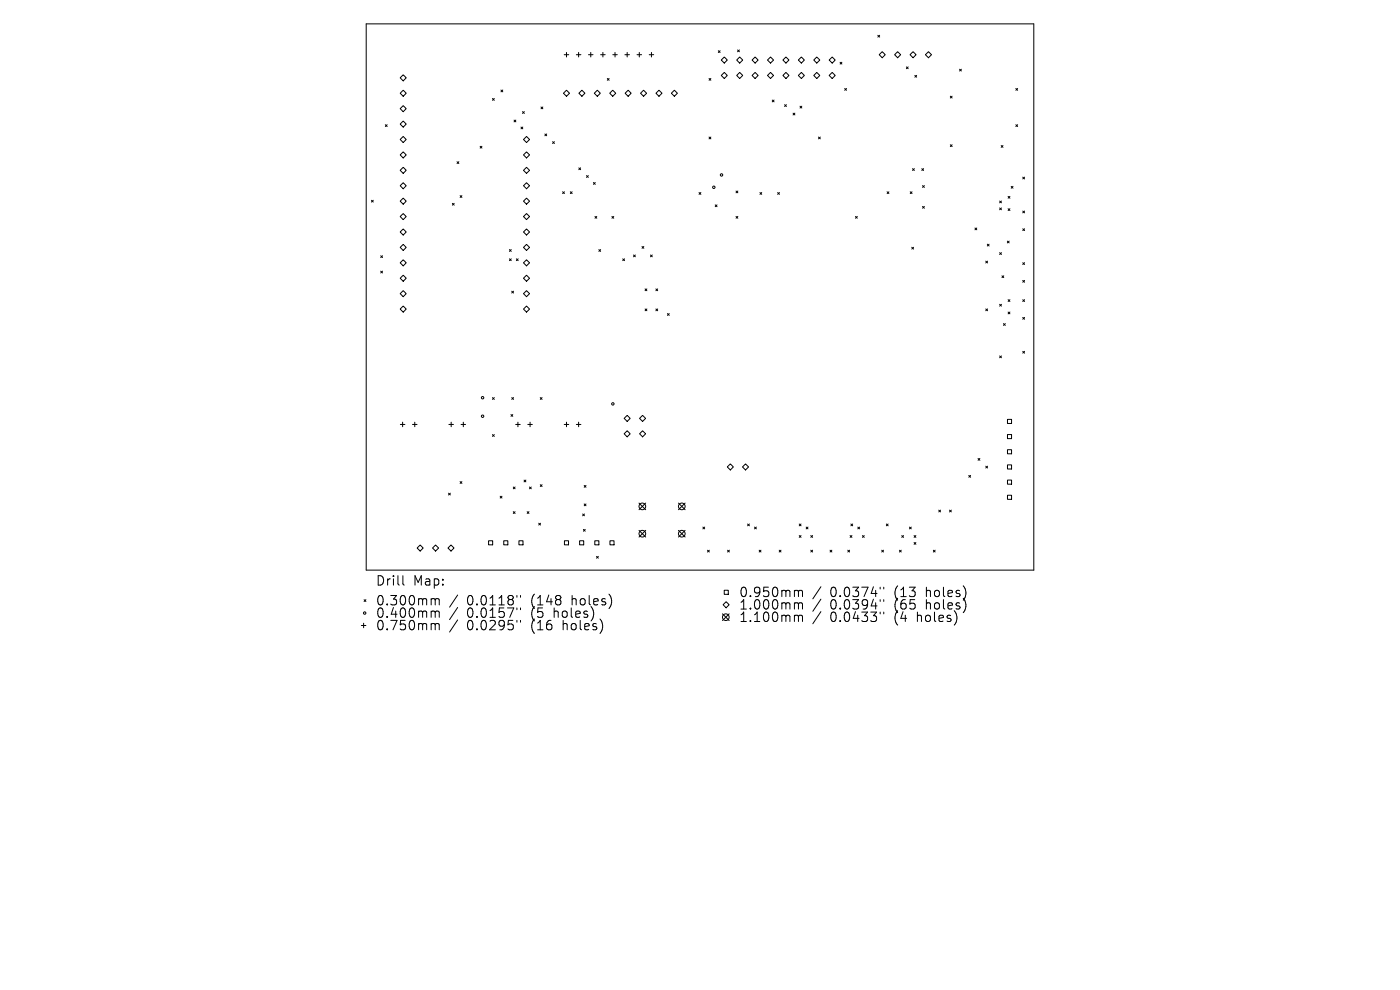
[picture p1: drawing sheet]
<svg xmlns="http://www.w3.org/2000/svg" width="297mm" height="210mm" viewBox="0 0 297 210" stroke-linecap="round" stroke-linejoin="round" font-family="sans-serif">
<defs><g id="words">
<g font-size="2.8">
<text x="79.6" y="124.5">Drill</text>
<text x="87.6" y="124.5">Map:</text>
<text x="79.6" y="128.7">0.300mm</text>
<text x="79.6" y="131.3">0.400mm</text>
<text x="99.1" y="128.7">0.0118&quot;</text>
<text x="99.1" y="131.3">0.0157&quot;</text>
<text x="112.8" y="128.7">(148</text>
<text x="112.8" y="131.3">(5</text>
<text x="117.8" y="131.3">holes)</text>
<text x="121.6" y="128.7">holes)</text>
<text x="156.7" y="126.9">0.950mm</text>
<text x="156.7" y="129.6">1.000mm</text>
<text x="176.1" y="126.9">0.0374&quot;</text>
<text x="176.1" y="129.6">0.0394&quot;</text>
<text x="189.9" y="126.9">(13</text>
<text x="189.9" y="129.6">(65</text>
<text x="196.7" y="126.9">holes)</text>
<text x="196.7" y="129.6">holes)</text>
<text x="79.6" y="134">0.750mm</text>
<text x="99.1" y="134">0.0295&quot;</text>
<text x="112.8" y="134">(16</text>
<text x="119.7" y="134">holes)</text>
<text x="156.7" y="132.2">1.100mm</text>
<text x="176.1" y="132.2">0.0433&quot;</text>
<text x="189.9" y="132.2">(4</text>
<text x="194.8" y="132.2">holes)</text>
</g>
</g></defs>
<g fill="none" stroke="#000" stroke-width=".21">
<path d="M77.7 5.1h141.6v115.8h-141.6zM84.9 19.8l.6-.7 .7 .7-.7 .6zM85.5 15.9l.7 .6-.7 .7-.6-.7zM106.3 19.1l.4 .4M106.7 19.1l-.4 .4M119.5 19.8l.7-.7 .6 .7-.6 .6zM119.7 11.6h1M120.2 11.1v1M122.3 11.6h.9M122.8 11.1v1M122.8 19.8l.6-.7 .7 .7-.7 .6zM124.8 11.6h1"/>
<path d="M125.3 11.1v1M126.1 19.8l.6-.7 .7 .7-.7 .6zM127.4 11.6h1M127.9 11.1v1M128.8 16.6l.4 .4M129.2 16.6l-.4 .4M129.3 19.8l.7-.7 .6 .7-.6 .6zM130 11.6h1M130.5 11.1v1M132.6 11.6h.9M132.6 19.8l.7-.7 .6 .7-.6 .6zM133.1 11.1v1"/>
<path d="M135.1 11.6h1M135.6 11.1v1M135.9 19.8l.6-.7 .7 .7-.7 .6zM137.7 11.6h1M138.2 11.1v1M139.2 19.8l.6-.7 .6 .7-.6 .6zM142.4 19.8l.7-.7 .6 .7-.6 .6zM150.4 16.6l.4 .4M150.8 16.6l-.4 .4M152.4 10.8l.4 .3M152.8 10.8l-.4 .3M153 12.7l.7-.6 .6 .6-.6 .7z"/>
<path d="M153 16l.7-.6 .6 .6-.6 .7zM156.3 12.7l.6-.6 .7 .6-.7 .7zM156.3 16l.6-.6 .7 .6-.7 .7zM156.5 10.6l.4 .4M156.9 10.6l-.4 .4M159.5 12.7l.7-.6 .6 .6-.6 .7zM159.5 16l.7-.6 .6 .6-.6 .7zM162.8 12.7l.7-.6 .6 .6-.6 .7zM162.8 16l.7-.6 .6 .6-.6 .7zM166.1 12.7l.6-.6 .7 .6-.7 .7zM166.1 16l.6-.6 .7 .6-.7 .7zM169.4 12.7l.6-.6 .6 .6-.6 .7z"/>
<path d="M169.4 16l.6-.6 .6 .6-.6 .7zM172.6 16l.7-.6 .6 .6-.6 .7zM173.3 12.1l.6 .6-.6 .7-.7-.7zM175.9 12.7l.6-.6 .7 .6-.7 .7zM175.9 16l.6-.6 .7 .6-.7 .7zM178.2 13.2l.4 .4M178.6 13.2l-.4 .4M179.2 18.8l.4 .4M179.6 18.8l-.4 .4M186.2 7.5l.4 .4M186.6 7.5l-.4 .4M187.2 11l.6 .6-.6 .6-.7-.6z"/>
<path d="M189.8 11.6l.6-.6 .7 .6-.7 .6zM192.3 14.2l.4 .4M192.7 14.2l-.4 .4M193.1 11.6l.6-.6 .6 .6-.6 .6zM194.1 16l.4 .4M194.5 16l-.4 .4M196.3 11.6l.7-.6 .6 .6-.6 .6zM203.6 14.7l.4 .4M204 14.7l-.4 .4M215.5 18.8l.4 .4M215.9 18.8l-.4 .4M81.7 26.5l.4 .3"/>
<path d="M82.1 26.5l-.4 .3M84.9 26.3l.6-.6 .7 .6-.7 .7zM84.9 29.6l.6-.7 .7 .7-.7 .6zM85.5 22.4l.7 .7-.7 .6-.6-.6zM85.5 32.2l.7 .7-.7 .6-.6-.6zM85.5 35.5l.7 .6-.7 .7-.6-.7zM85.5 38.8l.7 .6-.7 .6-.6-.6zM97 34.3l.3 .4M97.3 34.3l-.3 .4M101.9 31l.3 .4M102.2 31l-.3 .4M104.5 20.9l.4 .4"/>
<path d="M104.9 20.9l-.4 .4M109.1 25.5l.3 .4M109.4 25.5l-.3 .4M110.5 26.9l.4 .4M110.9 23.7l.3 .4M110.9 26.9l-.4 .4M111.1 29.6l.6-.7 .6 .7-.6 .6zM111.1 32.9l.6-.7 .6 .7-.6 .6zM111.1 36.1l.6-.6 .6 .6-.6 .7zM111.1 39.4l.6-.6 .6 .6-.6 .6zM111.2 23.7l-.3 .4M114.8 22.7l.4 .4"/>
<path d="M115.2 22.7l-.4 .4M115.6 28.4l.4 .4M116 28.4l-.4 .4M117.2 30.1l.4 .3M117.6 30.1l-.4 .3M122.8 35.6l.4 .4M123.2 35.6l-.4 .4M124.4 37.2l.4 .4M124.8 37.2l-.4 .4M125.9 38.7l.4 .4M126.3 38.7l-.4 .4M150.4 29.1l.4 .4"/>
<path d="M150.8 29.1l-.4 .4M163.8 21.2l.4 .4M164.2 21.2l-.4 .4M166.4 22.2l.4 .4M166.8 22.2l-.4 .4M168.2 24l.4 .4M168.6 24l-.4 .4M169.7 22.5l.4 .4M170.1 22.5l-.4 .4M173.6 29.1l.4 .4M174 29.1l-.4 .4M193.6 35.8l.4 .4"/>
<path d="M194 35.8l-.4 .4M195.6 35.8l.3 .4M195.7 39.4l.4 .4M195.9 35.8l-.3 .4M196.1 39.4l-.4 .4M201.6 20.4l.4 .4M201.6 30.7l.4 .4M202 20.4l-.4 .4M202 30.7l-.4 .4M212.4 30.9l.4 .4M212.8 30.9l-.4 .4M214.5 39.5l.4 .4"/>
<path d="M214.9 39.5l-.4 .4M215.5 26.5l.4 .3M215.9 26.5l-.4 .3M217 37.6l.4 .4M217.4 37.6l-.4 .4M78.8 42.5l.4 .4M79.2 42.5l-.4 .4M80.8 54.3l.4 .3M80.8 57.5l.4 .4M81.2 54.3l-.4 .3M81.2 57.5l-.4 .4M84.9 55.8l.6-.7 .7 .7-.7 .6z"/>
<path d="M84.9 59l.6-.6 .7 .6-.7 .7zM85.5 42l.7 .7-.7 .6-.6-.6zM85.5 45.3l.7 .6-.7 .7-.6-.7zM85.5 48.6l.7 .6-.7 .7-.6-.7zM85.5 51.8l.7 .7-.7 .6-.6-.6zM96 43.1l.4 .4M96.4 43.1l-.4 .4M97.6 41.5l.4 .4M98 41.5l-.4 .4M108.1 52.9l.4 .4M108.1 54.9l.4 .4M108.5 52.9l-.4 .4"/>
<path d="M108.5 54.9l-.4 .4M109.5 54.9l.4 .4M109.9 54.9l-.4 .4M111.1 42.7l.6-.7 .6 .7-.6 .6zM111.1 45.9l.6-.6 .6 .6-.6 .7zM111.1 49.2l.6-.6 .6 .6-.6 .7zM111.1 52.5l.6-.7 .6 .7-.6 .6zM111.1 55.8l.6-.7 .6 .7-.6 .6zM111.1 59l.6-.6 .6 .6-.6 .7zM119.4 40.7l.3 .4M119.7 40.7l-.3 .4M121 40.7l.4 .4"/>
<path d="M121.4 40.7l-.4 .4M126.2 45.9l.4 .4M126.6 45.9l-.4 .4M127 52.9l.4 .4M127.4 52.9l-.4 .4M129.8 45.9l.4 .4M130.2 45.9l-.4 .4M132.1 54.9l.4 .4M132.5 54.9l-.4 .4M134.4 54.1l.4 .4M134.8 54.1l-.4 .4M136.2 52.3l.4 .4"/>
<path d="M136.6 52.3l-.4 .4M138 54.1l.4 .4M138.4 54.1l-.4 .4M148.3 40.8l.4 .4M148.7 40.8l-.4 .4M151.7 43.5l.4 .3M152.1 43.5l-.4 .3M156.1 40.5l.4 .4M156.1 45.9l.4 .4M156.5 40.5l-.4 .4M156.5 45.9l-.4 .4M161.2 40.8l.4 .4"/>
<path d="M161.6 40.8l-.4 .4M165 40.8l.4 .4M165.4 40.8l-.4 .4M181.5 45.9l.4 .4M181.9 45.9l-.4 .4M188.2 40.7l.4 .4M188.6 40.7l-.4 .4M193.1 40.7l.4 .4M193.4 52.5l.4 .3M193.5 40.7l-.4 .4M193.8 52.5l-.4 .3M195.7 43.8l.4 .4"/>
<path d="M196.1 43.8l-.4 .4M206.8 48.4l.4 .4M207.2 48.4l-.4 .4M209.1 55.4l.4 .4M209.5 51.8l.3 .4M209.5 55.4l-.4 .4M209.8 51.8l-.3 .4M212.1 53.6l.4 .4M212.1 42.6l.4 .4M212.1 44.1l.4 .4M212.5 42.6l-.4 .4M212.5 44.1l-.4 .4"/>
<path d="M212.5 53.6l-.4 .4M212.6 58.5l.3 .4M212.9 58.5l-.3 .4M213.7 51.1l.4 .4M213.9 41.7l.4 .3M213.9 44.3l.4 .4M214.1 51.1l-.4 .4M214.3 41.7l-.4 .3M214.3 44.3l-.4 .4M217 44.8l.4 .4M217 48.5l.4 .4M217 55.7l.4 .4"/>
<path d="M217 59.5l.4 .4M217.4 44.8l-.4 .4M217.4 48.5l-.4 .4M217.4 55.7l-.4 .4M217.4 59.5l-.4 .4M84.9 62.3l.6-.6 .7 .6-.7 .6zM85.5 64.9l.7 .7-.7 .6-.6-.6zM108.6 61.8l.3 .4M108.9 61.8l-.3 .4M111.1 62.3l.6-.6 .6 .6-.6 .6zM111.1 65.6l.6-.7 .6 .7-.6 .6zM136.9 61.3l.3 .4"/>
<path d="M136.9 65.5l.3 .4M137.2 61.3l-.3 .4M137.2 65.5l-.3 .4M139.1 61.3l.4 .4M139.1 65.5l.4 .4M139.5 61.3l-.4 .4M139.5 65.5l-.4 .4M141.6 66.5l.4 .4M142 66.5l-.4 .4M209.1 65.5l.4 .4M209.5 65.5l-.4 .4M212.1 64.6l.4 .3"/>
<path d="M212.1 75.5l.4 .4M212.5 64.6l-.4 .3M212.5 75.5l-.4 .4M212.9 68.6l.4 .4M213.3 68.6l-.4 .4M213.9 63.6l.4 .4M213.9 66.2l.4 .4M214.3 63.6l-.4 .4M214.3 66.2l-.4 .4M217 63.6l.4 .4M217 67.3l.4 .4M217 74.5l.4 .4"/>
<path d="M217.4 63.6l-.4 .4M217.4 67.3l-.4 .4M217.4 74.5l-.4 .4M84.9 90h1M85.4 89.6v.9M87.5 90h1M88 89.6v.9M95.2 90h1M95.7 89.6v.9M97.8 90h1M98.3 89.6v.9M104.5 84.3l.4 .4"/>
<path d="M104.5 92.2l.4 .4M104.9 84.3l-.4 .4M104.9 92.2l-.4 .4M108.4 87.9l.4 .4M108.6 84.3l.3 .4M108.8 87.9l-.4 .4M108.9 84.3l-.3 .4M109.4 90h1M109.9 89.6v.9M112 90h.9M112.5 89.6v.9M114.6 84.3l.4 .4"/>
<path d="M115 84.3l-.4 .4M119.7 90h1M120.2 89.6v.9M122.3 90h.9M122.8 89.6v.9M132.4 88.8l.7-.7 .6 .7-.6 .6zM132.4 92l.7-.6 .6 .6-.6 .7zM136.3 88.1l.7 .7-.7 .6-.6-.6zM136.3 91.4l.7 .6-.7 .7-.6-.7zM154.3 99.1l.6-.7 .7 .7-.7 .6zM157.5 99.1l.7-.7 .6 .7-.6 .6zM207.5 97.3l.4 .3"/>
<path d="M207.9 97.3l-.4 .3M209.1 98.9l.4 .4M209.5 98.9l-.4 .4M213.7 89h.9v.8h-.9zM213.7 92.2h.9v.8h-.9zM213.7 95.4h.9v.9h-.9zM213.7 98.6h.9v.9h-.9zM89.1 115.6l.7 .7-.7 .6-.6-.6zM92.4 115.6l.6 .7-.6 .6-.6-.6zM95.2 104.6l.3 .4M95.5 104.6l-.3 .4M95.7 115.6l.6 .7-.6 .6-.7-.6z"/>
<path d="M97.6 102.2l.4 .3M98 102.2l-.4 .3M103.6 114.7h.9v.9h-.9zM106.1 105.3l.4 .4M106.5 105.3l-.4 .4M106.9 114.7h.8v.9h-.8zM108.9 103.3l.4 .4M108.9 108.5l.4 .4M109.3 103.3l-.4 .4M109.3 108.5l-.4 .4M110.1 114.7h.9v.9h-.9zM111.2 101.8l.4 .4"/>
<path d="M111.6 101.8l-.4 .4M111.8 108.5l.4 .4M112.2 108.5l-.4 .4M112.3 103.3l.4 .4M112.7 103.3l-.4 .4M114.3 111l.4 .4M114.6 102.8l.4 .4M114.7 111l-.4 .4M115 102.8l-.4 .4M119.7 114.7h.9v.9h-.9zM123 114.7h.8v.9h-.8zM123.6 109l.4 .4"/>
<path d="M123.8 112.3l.4 .4M123.9 103l.4 .4M123.9 106.9l.4 .4M124 109l-.4 .4M124.2 112.3l-.4 .4M124.3 103l-.4 .4M124.3 106.9l-.4 .4M126.2 114.7h.8v.9h-.8zM126.5 118l.4 .4M126.9 118l-.4 .4M129.4 114.7h.9v.9h-.9zM135.6 106.7l1.4 1.4"/>
<path d="M135.6 112.5l1.4 1.4M137 106.7l-1.4 1.4M137 112.5l-1.4 1.4M143.9 106.7l1.4 1.4M143.9 112.5l1.4 1.4M145.3 106.7l-1.4 1.4M145.3 112.5l-1.4 1.4M149.1 111.8l.4 .4M149.5 111.8l-.4 .4M150.1 116.7l.4 .4M150.5 116.7l-.4 .4M154.3 116.7l.4 .4"/>
<path d="M154.7 116.7l-.4 .4M158.6 111.2l.4 .3M159 111.2l-.4 .3M160.1 111.8l.4 .4M160.5 111.8l-.4 .4M161.1 116.7l.3 .4M161.4 116.7l-.3 .4M165.3 116.7l.4 .4M165.7 116.7l-.4 .4M169.6 111.2l.3 .3M169.6 113.6l.3 .4M169.9 111.2l-.3 .3"/>
<path d="M169.9 113.6l-.3 .4M171 111.8l.4 .4M171.4 111.8l-.4 .4M172 116.7l.4 .4M172 113.6l.4 .4M172.4 113.6l-.4 .4M172.4 116.7l-.4 .4M176.1 116.7l.4 .4M176.5 116.7l-.4 .4M179.9 116.7l.3 .4M180.2 116.7l-.3 .4M180.3 113.6l.4 .4"/>
<path d="M180.5 111.2l.4 .3M180.7 113.6l-.4 .4M180.9 111.2l-.4 .3M182 111.8l.4 .4M182.4 111.8l-.4 .4M183 113.6l.3 .4M183.3 113.6l-.3 .4M187 116.7l.4 .4M187.4 116.7l-.4 .4M188 111.2l.4 .3M188.4 111.2l-.4 .3M190.8 116.7l.4 .4"/>
<path d="M191.2 116.7l-.4 .4M191.3 113.6l.4 .4M191.7 113.6l-.4 .4M192.9 111.8l.4 .4M193.3 111.8l-.4 .4M193.9 113.6l.4 .4M193.9 115.1l.4 .4M194.3 113.6l-.4 .4M194.3 115.1l-.4 .4M198 116.7l.4 .4M198.4 116.7l-.4 .4M199.1 108.2l.4 .4"/>
<path d="M199.5 108.2l-.4 .4M201.4 108.2l.4 .4M201.8 108.2l-.4 .4M205.5 100.9l.4 .3M205.9 100.9l-.4 .3M213.7 101.8h.9v.9h-.9zM213.7 105.1h.9v.8h-.9zM76.7 132.7h.9M77.1 132.2v1M77.2 127.2l.4 .4M77.6 127.2l-.4 .4M85.5 122.1v1.7l.3 .3"/>
<path d="M91.8 127l.4 .1 .1 .2M91.8 129.6h.2l.3 .3M91.8 132.3h.2l.3 .3M92.3 127.3l.3-.3 .5 .1 .1 1.2M92.3 127.3v1M92.3 129.9v1.1M92.3 132.6v1M92.3 129.9l.3-.3 .5 .1 .1 1.3M92.3 132.6l.3-.3 .5 .1 .1 1.2M97.1 126.2l-1.7 2.6M97.1 128.9l-1.7 2.5M97.1 131.5l-1.7 2.6"/>
<path d="M109.7 126.3v.4M109.7 129v.3M109.7 131.6v.4M110.4 126.3v.4M110.4 129v.3M110.4 131.6v.4M153.3 130.2l1.4 1.4M153.6 125.2h.9v.9h-.9zM154 127.6l.7 .7-.7 .6-.6-.6zM154.7 130.2l-1.4 1.4M168.8 125.2h.3l.3 .3M168.8 127.9h.3l.3 .3"/>
<path d="M168.8 130.5h.3l.3 .3M169.4 125.5l.3-.3 .5 .1v1.3M169.4 125.5v1.1M169.4 128.2v1M169.4 130.8v1M169.4 128.2l.3-.3 .5 .1v1.2M169.4 130.8l.3-.3 .5 .1v1.2M174.2 124.5l-1.8 2.5M174.2 127.1l-1.8 2.6M174.2 129.7l-1.8 2.6M186.7 124.6v.3M186.7 127.2v.4"/>
<path d="M186.7 129.8v.4M187.5 124.6v.3M187.5 127.2v.4M187.5 129.8v.4"/>
<circle cx="151.4" cy="39.7" r=".26"/>
<circle cx="153.1" cy="37.1" r=".26"/>
<circle cx="102.4" cy="88.3" r=".26"/>
<circle cx="102.4" cy="84.4" r=".26"/>
<circle cx="130" cy="85.7" r=".26"/>
<circle cx="136.3" cy="113.2" r=".71"/>
<circle cx="136.3" cy="107.4" r=".71"/>
<circle cx="144.6" cy="107.4" r=".71"/>
<circle cx="144.6" cy="113.2" r=".71"/>
<circle cx="77.4" cy="130" r=".26"/>
<circle cx="154" cy="130.9" r=".71"/>
</g>
<use href="#words"/>
</svg>
